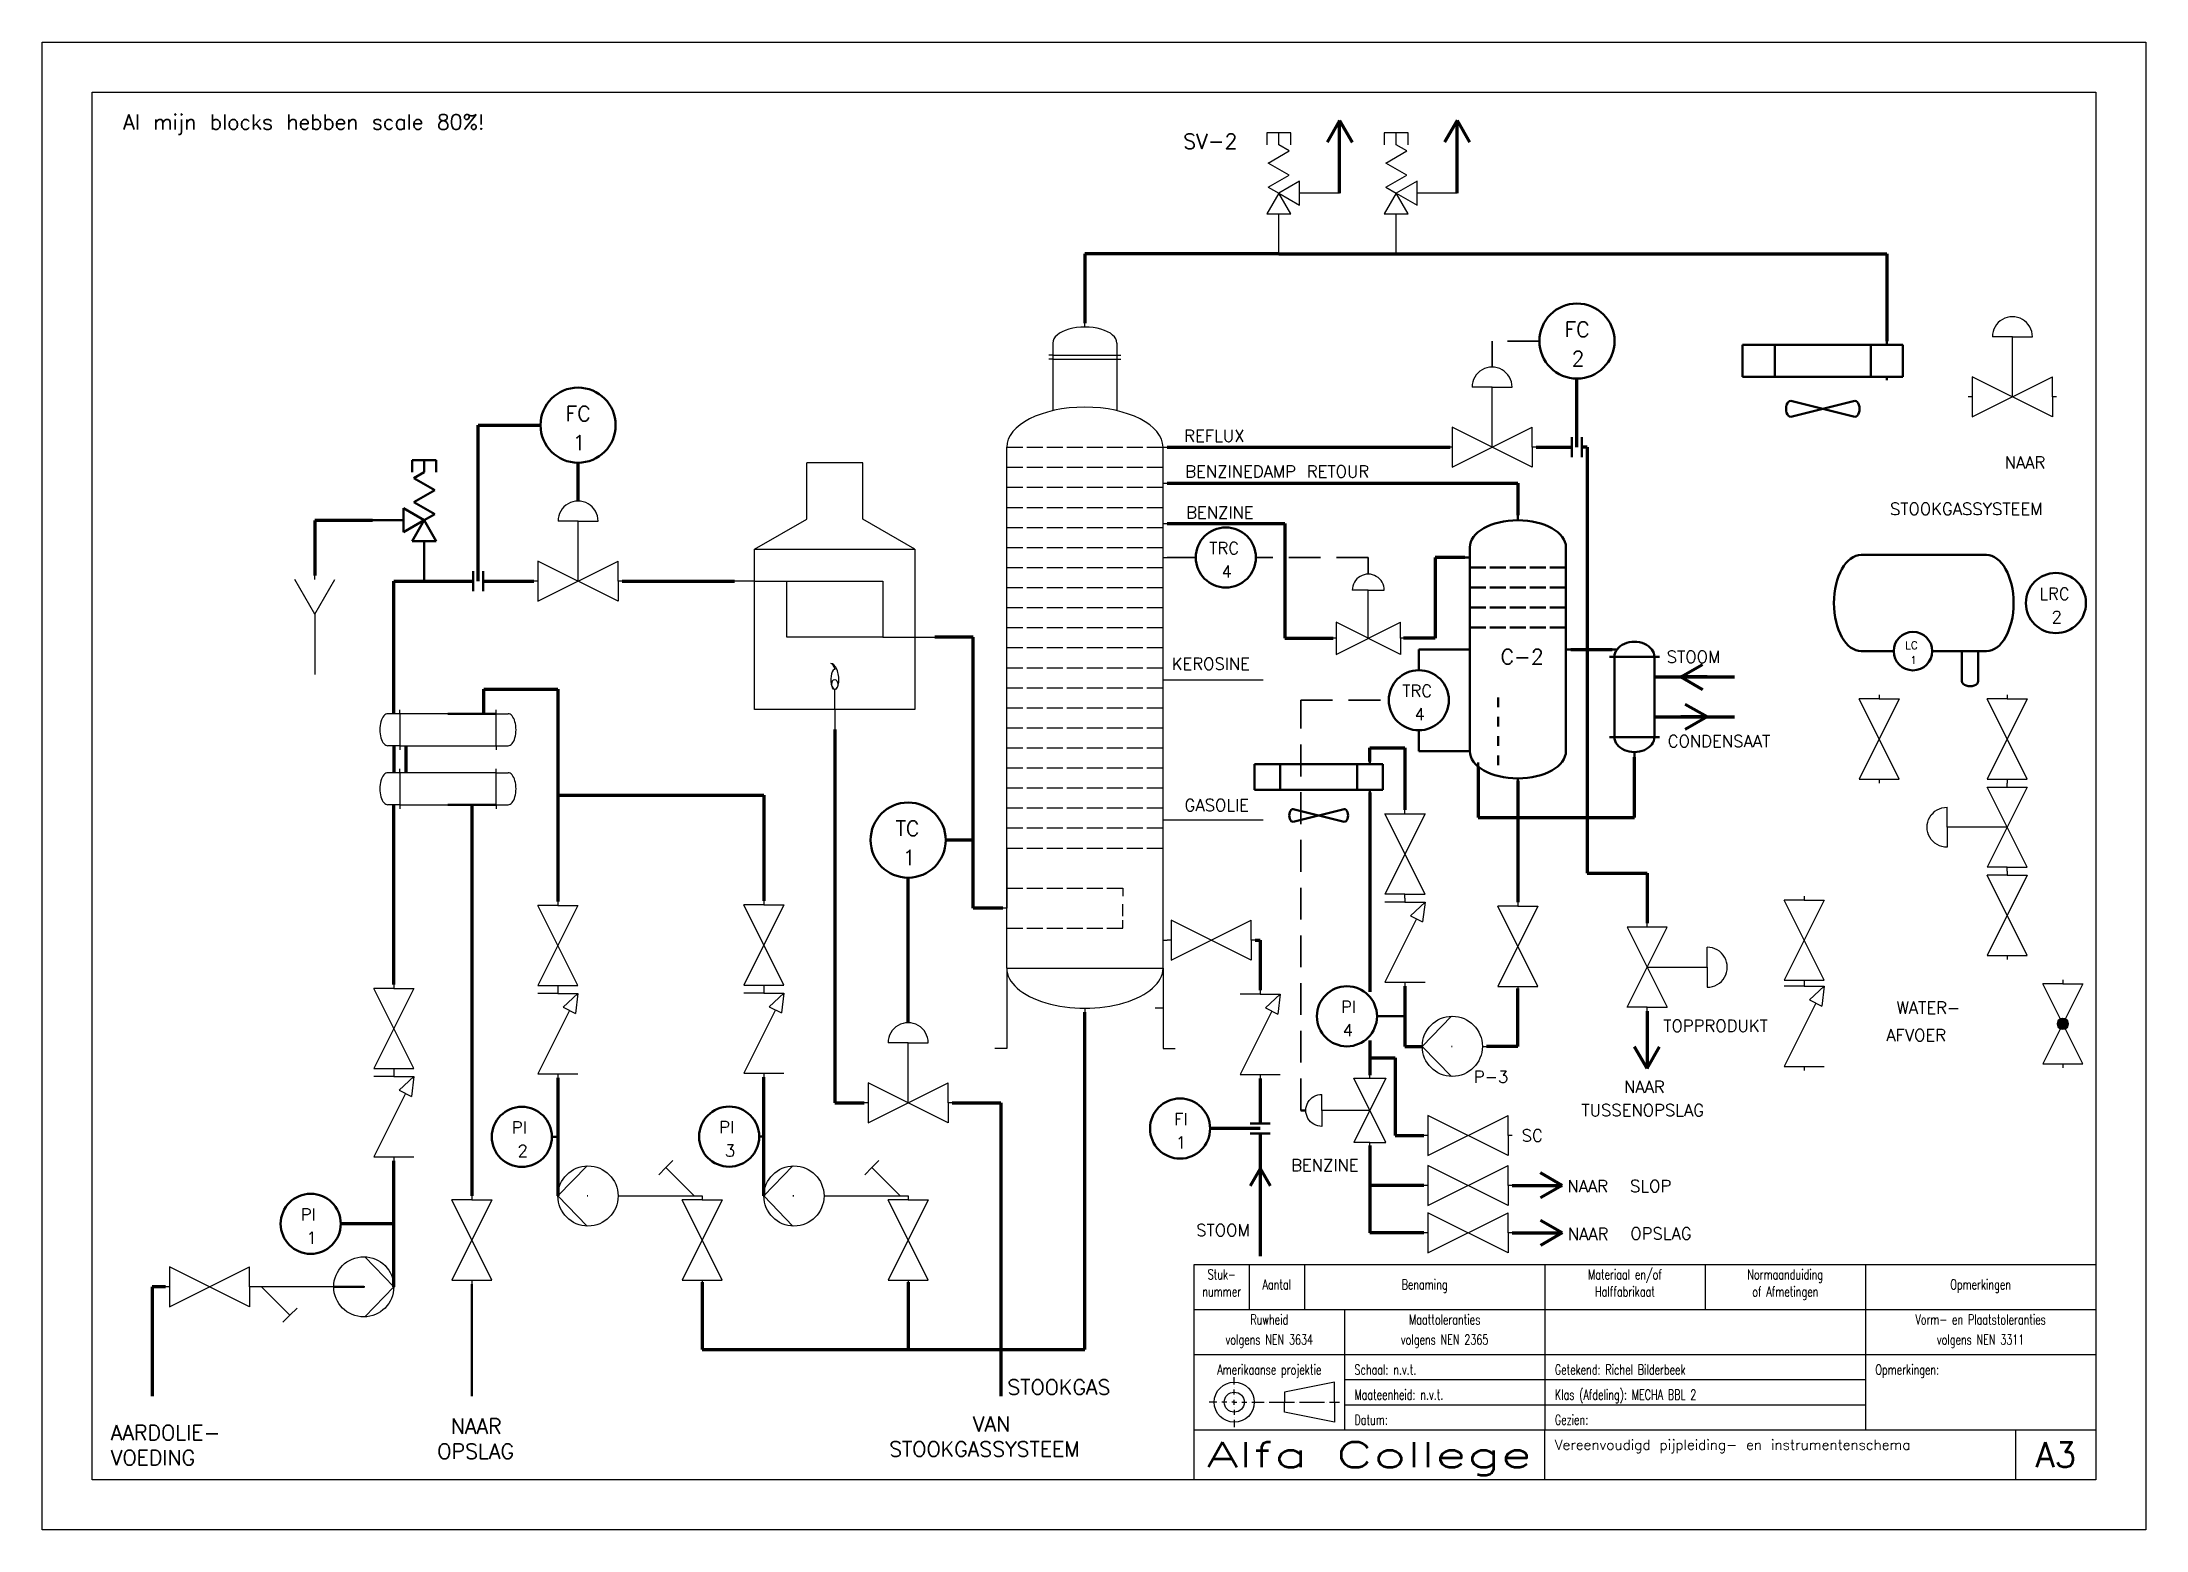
# Model space of a CAD drawing. Extents: x 0 to 420, y 0 to 297.
import ezdxf
from ezdxf.enums import TextEntityAlignment as Align

# ---------------------------------------------------------------- set-up
doc = ezdxf.new("R2010")
doc.units = 0
doc.header["$MEASUREMENT"] = 0
doc.linetypes.add('HIDDEN', pattern=[9.525, 6.35, -3.175])
doc.layers.get('0').update_dxf_attribs({"linetype": 'CONTINUOUS'})
for name, color, linetype in [('KADER25', 3, 'CONTINUOUS'), ('KADER50', 7, 'CONTINUOUS'), ('KADER70', 5, 'CONTINUOUS'), ('T25', 3, 'CONTINUOUS'), ('T70', 5, 'CONTINUOUS')]:
    doc.layers.add(name, color=color, linetype=linetype)
for name, color, linetype, lineweight in [('Omtrekslijn', 7, 'CONTINUOUS', 50), ('Proceslijn', 5, 'CONTINUOUS', 70), ('Stippellijn', 3, 'HIDDEN', 35), ('Tekst', 3, 'CONTINUOUS', 35)]:
    doc.layers.add(name, color=color, linetype=linetype, lineweight=lineweight)
doc.styles.add('KADER1', font='SIMPLEX.SHX', dxfattribs={"height": 5})
doc.styles.add('KADER2', font='SIMPLEX.shx', dxfattribs={"width": 0.7, "height": 2})
doc.styles.get("Standard").update_dxf_attribs({"font": 'TXT.shx', "height": 3})

msp = doc.modelspace()

# ---------------------------------------------------------------- texts
at = {"layer": 'KADER25'}
msp.add_text('Al mijn blocks hebben scale 80%%%!', height=3, dxfattribs=at).set_placement((16.19, 279.55))
at = {"layer": 'Omtrekslijn'}
msp.add_text('C-2', height=3, dxfattribs=at).set_placement((291.16, 172.81))
at = {"layer": 'T25', "style": 'KADER2', "width": 0.7}
for s, p in [('Stuk-', (235.5, 50)), ('Materiaal en/of', (316, 50)), ('Normaanduiding', (348, 50)), ('nummer', (235.5, 46.57)), ('Aantal', (246.5, 48)), ('Benaming', (276, 48)), ('Halffabrikaat', (316, 46.57)), ('of Afmetingen', (348, 46.57)), ('Opmerkingen', (387, 48)), ('Ruwheid', (245, 41)), ('Maattoleranties', (280, 41)), ('Vorm- en Plaatstoleranties', (387, 41)), ('volgens NEN 3634', (245, 37)), ('volgens NEN 2365', (280, 37)), ('volgens NEN 3311', (387, 37)), ('Amerikaanse projektie', (245, 31))]:
    msp.add_text(s, height=2, dxfattribs=at).set_placement(p, align=Align.CENTER)
for s, p in [('Schaal: n.v.t.', (262, 31)), ('Getekend: Richel Bilderbeek', (302, 31)), ('Opmerkingen:', (366, 31)), ('Maateenheid: n.v.t.', (262, 26)), ('Klas (Afdeling): MECHA BBL 2', (302, 26)), ('Datum:', (262, 21)), ('Gezien:', (302, 21))]:
    msp.add_text(s, height=2, dxfattribs=at).set_placement(p)
at = {"layer": 'T25'}
msp.add_text('Vereenvoudigd pijpleiding- en instrumentenschema', height=2, dxfattribs=at).set_placement((302, 16))
at = {"layer": 'T70', "style": 'KADER1', "width": 1.475676}
msp.add_text('Alfa College', height=5, dxfattribs=at).set_placement((232.5, 12.5), (297.5, 12.5), align=Align.FIT)
at = {"layer": 'T70'}
msp.add_text('A3', height=5, dxfattribs=at).set_placement((402, 15), align=Align.MIDDLE)
at = {"layer": 'Tekst'}
for s, height, p in [('SV-2', 3, (227.83, 275.71)), ('FC', 3, (303.93, 238.14)), (' 2', 3, (302.68, 232.32)), ('FC', 3, (104.51, 221.35)), (' 1', 3, (103.25, 215.53)), ('REFLUX', 2.4, (228.01, 217.19)), ('NAAR', 2.4, (391.79, 211.88)), ('BENZINEDAMP RETOUR', 2.4, (228.22, 210.09)), ('BENZINE', 2.4, (228.39, 201.91)), ('STOOKGASSYSTEEM', 2.4, (368.9, 202.61)), ('TRC', 2.4, (233, 194.78)), (' 4', 2.4, (233.33, 190.12)), ('LRC', 2.4, (398.71, 185.68)), (' 2', 2.4, (399.03, 181.02)), (' LC', 1.536, (370.57, 175.84)), ('KEROSINE', 2.4, (225.51, 171.7)), ('STOOM', 2.4, (324.34, 173.09)), (' 1', 1.536, (371.58, 172.86)), ('TRC', 2.4, (271.53, 166.28)), (' 4', 2.4, (271.85, 161.62)), ('CONDENSAAT', 2.4, (324.54, 156.25)), ('GASOLIE', 2.4, (228.08, 143.49)), ('TC', 3, (170.41, 138.53)), (' 1', 3, (169.15, 132.7)), (' PI', 2.4, (257.18, 103.19)), ('WATER-', 2.4, (370.19, 103.05)), (' 4', 2.4, (257.5, 98.53)), ('TOPPRODUKT', 2.4, (323.64, 99.44)), ('AFVOER', 2.4, (368.17, 97.55)), ('P-3', 2.4, (285.82, 89.26)), ('NAAR', 2.4, (315.81, 87.22)), ('TUSSENOPSLAG', 2.4, (307.31, 82.59)), ('PI', 2.4, (93.79, 79.12)), ('PI', 2.4, (135.17, 79.17)), (' FI', 2.4, (223.86, 80.78)), ('SC', 2.4, (295.38, 77.53)), (' 2', 2.4, (92.79, 74.46)), (' 3', 2.4, (134.17, 74.51)), (' 1', 2.4, (224.18, 76.12)), ('BENZINE', 2.4, (249.35, 71.59)), ('NAAR', 2.4, (304.5, 67.4)), ('SLOP', 2.4, (317.01, 67.45)), ('PI', 2.4, (51.64, 61.77)), (' 1', 2.4, (50.63, 57.11)), ('STOOM', 2.4, (230.41, 58.64)), ('NAAR', 2.4, (304.59, 57.87)), ('OPSLAG', 2.4, (317.07, 57.96)), ('STOOKGAS', 3, (192.71, 27)), (' NAAR ', 3, (78.92, 19.21)), ('VAN', 3, (185.84, 19.63)), ('AARDOLIE-', 3, (13.73, 17.92)), ('OPSLAG', 3, (78.92, 14.21)), ('STOOKGASSYSTEEM', 3, (169.1, 14.63)), ('VOEDING', 3, (13.73, 12.92))]:
    msp.add_text(s, height=height, dxfattribs=at).set_placement(p)

# ---------------------------------------------------------------- blocks, each defined once
blk = doc.blocks.new('04_NenWarmtewisselaar')
at = {"layer": 'KADER25', "color": 0}
for p, q in [((-12, 8), (-15, 8)), ((-12, 8), (-12, 9)), ((12, 8), (-12, 8)), ((-12, 8), (-12, 0)), ((12, 8), (12, 9)), ((12, 0), (12, 8)), ((12, 8), (15, 8)), ((-12, 0), (-15, 0)), ((-12, 0), (12, 0)), ((-12, 0), (-12, -1)), ((12, 0), (12, 0)), ((12, 0), (15, 0)), ((12, 0), (12, -1))]:
    blk.add_line(p, q, dxfattribs=at)
for centre, major_axis in [((-15, 4), (0, 4)), ((15, 4), (0, -4))]:
    blk.add_ellipse(centre, major_axis=major_axis, ratio=0.5, start_param=0, end_param=3.141593, dxfattribs=at)
blk = doc.blocks.new('04_NenFornuis')
at = {"layer": 'KADER25', "color": 0}
for p, q in [((-7.01, 47.5), (-7.01, 61.5)), ((7.01, 61.5), (-7.01, 61.5)), ((7.01, 47.5), (7.01, 61.5)), ((-20, 40), (-7.01, 47.5)), ((20, 40), (7.01, 47.5)), ((-20, 0), (-20, 40)), ((-20, 40), (20, 40)), ((20, 40), (20, 0)), ((-20, 32), (-25, 32)), ((-20, 32), (12, 32)), ((-12, 18), (-12, 32)), ((12, 32), (12, 18)), ((12, 18), (-12, 18)), ((12, 18), (20, 18)), ((20, 18), (25, 18)), ((20, 0), (-20, 0)), ((0, 0), (0, 5)), ((0, 0), (0, -5))]:
    blk.add_line(p, q, dxfattribs=at)
for centre, major_axis, ratio, start_param, end_param in [((-0.49, 8.22), (0.49, -3.22), 0.442287, 0, 3.141593), ((-0.49, 9.47), (-0.49, 1.97), 0.356881, 4.885896, 6.283185), ((0, 7.5), (0, -2.5), 0.395368, 3.027106, 6.283185)]:
    blk.add_ellipse(centre, major_axis=major_axis, ratio=ratio, start_param=start_param, end_param=end_param, dxfattribs=at)
blk.add_ellipse((0, 6.25), major_axis=(0, -1.25), ratio=0.59927, dxfattribs=at)
blk = doc.blocks.new('04_KlepMetRegelaar')
at = {"layer": 'KADER25', "color": 0}
for p, q in [((11, 15), (6, 15)), ((11, 0), (11, 15)), ((11, 15), (16, 15)), ((1, 0), (0, 0)), ((1, 5), (1, 0)), ((1, -5), (21, 5)), ((21, -5), (1, 5)), ((1, 0), (1, -5)), ((21, 0), (21, 5)), ((22, 0), (21, 0)), ((21, 0), (21, -5))]:
    blk.add_line(p, q, dxfattribs=at)
blk.add_ellipse((11, 15), major_axis=(5, 0), ratio=1, start_param=0, end_param=3.141593, dxfattribs=at)
blk = doc.blocks.new('04_Klep')
at = {"layer": 'KADER25', "color": 0}
for p, q in [((1, 0), (0, 0)), ((1, 5), (1, 0)), ((1, -5), (21, 5)), ((21, -5), (1, 5)), ((1, 0), (1, -5)), ((21, 0), (21, 5)), ((22, 0), (21, 0)), ((21, 0), (21, -5))]:
    blk.add_line(p, q, dxfattribs=at)
blk = doc.blocks.new('04_Y_filter')
at = {"layer": 'KADER25', "color": 0}
for p, q in [((1, 0), (-1, 0)), ((19, 0), (1, 0)), ((1, 0), (8.07, -7.07)), ((8.07, -7.07), (6.3, -8.84)), ((8.07, -7.07), (9.84, -5.3))]:
    blk.add_line(p, q, dxfattribs=at)
blk = doc.blocks.new('04_NenPomp')
at = {"layer": 'KADER25', "color": 0}
for p, q in [((15, 0), (7.74, 7.5)), ((0, 0), (-1, 0)), ((7.5, 0), (7.74, 0)), ((7.74, 0), (7.5, 0)), ((7.5, 0), (7.5, 0)), ((7.5, 0), (7.5, 0)), ((7.74, -7.5), (15, 0)), ((15, 0), (15, 0))]:
    blk.add_line(p, q, dxfattribs=at)
blk.add_circle((7.5, 0), 7.5, dxfattribs=at)
blk = doc.blocks.new('04_Terugslagklep')
at = {"layer": 'KADER25', "color": 0}
for p, q in [((1, 0), (0, 0)), ((1, 5), (1, 0)), ((16.8, -2.9), (1, 5)), ((1, 0), (1, -5)), ((21, 0), (21, 5)), ((22, 0), (21, 0)), ((21, 0), (21, -5)), ((17.59, -1.34), (16.04, -4.39)), ((21, -5), (16.04, -4.39)), ((21, -5), (17.59, -1.34))]:
    blk.add_line(p, q, dxfattribs=at)
blk = doc.blocks.new('04_Funnel')
at = {"layer": 'KADER25', "color": 0}
for p, q in [((0, -1), (0, 0)), ((0, -9.66), (-5, -1)), ((0, -9.66), (5, -1)), ((0, -9.66), (0, -24.66))]:
    blk.add_line(p, q, dxfattribs=at)
blk = doc.blocks.new('04_Kolom')
at = {"layer": 'KADER25', "color": 0}
for p, q in [((0, 170), (0, 171)), ((-8, 163), (-9, 163)), ((-8, 166), (-8, 149.12)), ((-8, 166), (-8, 163)), ((-8, 163), (8, 163)), ((-8, 163), (-8, 162)), ((8, 166), (8, 149.12)), ((8, 163), (9, 163)), ((-8, 162), (-9, 162)), ((-8, 162), (8, 162)), ((8, 162), (9, 162)), ((-19.5, 10), (-19.5, 140)), ((-19.5, 140), (-15.5, 140)), ((-14.5, 140), (-10.5, 140)), ((-9.5, 140), (-5.5, 140)), ((-4.5, 140), (-0.5, 140)), ((0.5, 140), (4.5, 140)), ((5.5, 140), (9.5, 140)), ((10.5, 140), (14.5, 140)), ((15.5, 140), (19.5, 140)), ((19.5, 10), (19.5, 140)), ((19.5, 140), (20.5, 140)), ((-19.5, 135), (-15.5, 135)), ((-14.5, 135), (-10.5, 135)), ((-9.5, 135), (-5.5, 135)), ((-4.5, 135), (-0.5, 135)), ((0.5, 135), (4.5, 135)), ((5.5, 135), (9.5, 135)), ((10.5, 135), (14.5, 135)), ((15.5, 135), (19.5, 135)), ((-19.5, 130), (-15.5, 130)), ((-14.5, 130), (-10.5, 130)), ((-9.5, 130), (-5.5, 130)), ((-4.5, 130), (-0.5, 130)), ((0.5, 130), (4.5, 130)), ((5.5, 130), (9.5, 130)), ((10.5, 130), (14.5, 130)), ((15.5, 130), (19.5, 130)), ((19.5, 130), (19.5, 131)), ((19.5, 131), (20.5, 131)), ((-19.5, 125), (-15.5, 125)), ((-14.5, 125), (-10.5, 125)), ((-9.5, 125), (-5.5, 125)), ((-4.5, 125), (-0.5, 125)), ((0.5, 125), (4.5, 125)), ((5.5, 125), (9.5, 125)), ((10.5, 125), (14.5, 125)), ((15.5, 125), (19.5, 125)), ((19.5, 120), (19.57, 121)), ((19.57, 121), (20.57, 121)), ((-19.5, 120), (-15.5, 120)), ((-14.5, 120), (-10.5, 120)), ((-9.5, 120), (-5.5, 120)), ((-4.5, 120), (-0.5, 120)), ((0.5, 120), (4.5, 120)), ((5.5, 120), (9.5, 120)), ((10.5, 120), (14.5, 120)), ((15.5, 120), (19.5, 120)), ((-19.5, 115), (-15.5, 115)), ((-14.5, 115), (-10.5, 115)), ((-9.5, 115), (-5.5, 115)), ((-4.5, 115), (-0.5, 115)), ((0.5, 115), (4.5, 115)), ((5.5, 115), (9.5, 115)), ((10.5, 115), (14.5, 115)), ((15.5, 115), (19.5, 115)), ((19.5, 110), (19.5, 112.5)), ((19.5, 112.5), (20.5, 112.5)), ((-19.5, 110), (-15.5, 110)), ((-19.5, 105), (-15.5, 105)), ((-14.5, 110), (-10.5, 110)), ((-14.5, 105), (-10.5, 105)), ((-9.5, 110), (-5.5, 110)), ((-9.5, 105), (-5.5, 105)), ((-4.5, 110), (-0.5, 110)), ((-4.5, 105), (-0.5, 105)), ((0.5, 110), (4.5, 110)), ((0.5, 105), (4.5, 105)), ((5.5, 110), (9.5, 110)), ((5.5, 105), (9.5, 105)), ((10.5, 110), (14.5, 110)), ((10.5, 105), (14.5, 105)), ((15.5, 110), (19.5, 110)), ((15.5, 105), (19.5, 105)), ((-19.5, 100), (-15.5, 100)), ((-14.5, 100), (-10.5, 100)), ((-9.5, 100), (-5.5, 100)), ((-4.5, 100), (-0.5, 100)), ((0.5, 100), (4.5, 100)), ((5.5, 100), (9.5, 100)), ((10.5, 100), (14.5, 100)), ((15.5, 100), (19.5, 100)), ((-19.5, 95), (-15.5, 95)), ((-14.5, 95), (-10.5, 95)), ((-9.5, 95), (-5.5, 95)), ((-4.5, 95), (-0.5, 95)), ((0.5, 95), (4.5, 95)), ((5.5, 95), (9.5, 95)), ((10.5, 95), (14.5, 95)), ((15.5, 95), (19.5, 95)), ((-19.5, 90), (-15.5, 90)), ((-14.5, 90), (-10.5, 90)), ((-9.5, 90), (-5.5, 90)), ((-4.5, 90), (-0.5, 90)), ((0.5, 90), (4.5, 90)), ((5.5, 90), (9.5, 90)), ((10.5, 90), (14.5, 90)), ((15.5, 90), (19.5, 90)), ((-19.5, 85), (-15.5, 85)), ((-14.5, 85), (-10.5, 85)), ((-9.5, 85), (-5.5, 85)), ((-4.5, 85), (-0.5, 85)), ((0.5, 85), (4.5, 85)), ((5.5, 85), (9.5, 85)), ((10.5, 85), (14.5, 85)), ((15.5, 85), (19.5, 85)), ((-19.5, 80), (-15.5, 80)), ((-14.5, 80), (-10.5, 80)), ((-9.5, 80), (-5.5, 80)), ((-4.5, 80), (-0.5, 80)), ((0.5, 80), (4.5, 80)), ((5.5, 80), (9.5, 80)), ((10.5, 80), (14.5, 80)), ((15.5, 80), (19.5, 80)), ((19.5, 80), (19.5, 82)), ((19.5, 82), (20.5, 82)), ((-19.5, 75), (-15.5, 75)), ((-14.5, 75), (-10.5, 75)), ((-9.5, 75), (-5.5, 75)), ((-4.5, 75), (-0.5, 75)), ((0.5, 75), (4.5, 75)), ((5.5, 75), (9.5, 75)), ((10.5, 75), (14.5, 75)), ((15.5, 75), (19.5, 75)), ((-19.5, 70), (-15.5, 70)), ((-14.5, 70), (-10.5, 70)), ((-9.5, 70), (-5.5, 70)), ((-4.5, 70), (-0.5, 70)), ((0.5, 70), (4.5, 70)), ((5.5, 70), (9.5, 70)), ((10.5, 70), (14.5, 70)), ((15.5, 70), (19.5, 70)), ((-19.5, 65), (-15.5, 65)), ((-14.5, 65), (-10.5, 65)), ((-9.5, 65), (-5.5, 65)), ((-4.5, 65), (-0.5, 65)), ((0.5, 65), (4.5, 65)), ((5.5, 65), (9.5, 65)), ((10.5, 65), (14.5, 65)), ((15.5, 65), (19.5, 65)), ((-19.5, 60), (-15.5, 60)), ((-14.5, 60), (-10.5, 60)), ((-9.5, 60), (-5.5, 60)), ((-4.5, 60), (-0.5, 60)), ((0.5, 60), (4.5, 60)), ((5.5, 60), (9.5, 60)), ((10.5, 60), (14.5, 60)), ((15.5, 60), (19.5, 60)), ((-19.5, 55), (-15.5, 55)), ((-14.5, 55), (-10.5, 55)), ((-9.5, 55), (-5.5, 55)), ((-4.5, 55), (-0.5, 55)), ((0.5, 55), (4.5, 55)), ((5.5, 55), (9.5, 55)), ((10.5, 55), (14.5, 55)), ((15.5, 55), (19.5, 55)), ((-19.5, 50), (-15.5, 50)), ((-14.5, 50), (-10.5, 50)), ((-9.5, 50), (-5.5, 50)), ((-4.5, 50), (-0.5, 50)), ((0.5, 50), (4.5, 50)), ((5.5, 50), (9.5, 50)), ((10.5, 50), (14.5, 50)), ((15.5, 50), (19.5, 50)), ((-19.5, 45), (-15.5, 45)), ((-14.5, 45), (-10.5, 45)), ((-9.5, 45), (-5.5, 45)), ((-4.5, 45), (-0.5, 45)), ((0.5, 45), (4.5, 45)), ((5.5, 45), (9.5, 45)), ((10.5, 45), (14.5, 45)), ((15.5, 45), (19.5, 45)), ((19.5, 45), (19.5, 47)), ((19.5, 47), (20.5, 47)), ((-19.5, 40), (-15.5, 40)), ((-19.5, 40), (-19.5, 25)), ((-14.5, 40), (-10.5, 40)), ((-9.5, 40), (-5.5, 40)), ((-4.5, 40), (-0.5, 40)), ((0.5, 40), (4.5, 40)), ((5.5, 40), (9.5, 40)), ((10.5, 40), (14.5, 40)), ((15.5, 40), (19.5, 40)), ((-19.5, 25), (-19.5, 30)), ((-19.5, 30), (-15.5, 30)), ((-14.5, 30), (-10.5, 30)), ((-9.5, 30), (-5.5, 30)), ((-4.5, 30), (-0.5, 30)), ((0.5, 30), (4.5, 30)), ((5.5, 30), (9.5, 30)), ((9.5, 30), (9.5, 28)), ((-19.5, 25), (-20.5, 25)), ((9.5, 23), (9.5, 26)), ((9.5, 20), (9.5, 22)), ((-19.5, 20), (-15.5, 20)), ((-14.5, 20), (-10.5, 20)), ((-9.5, 20), (-5.5, 20)), ((-4.5, 20), (-0.5, 20)), ((0.5, 20), (4.5, 20)), ((5.5, 20), (9.5, 20)), ((19.5, 10), (19.5, 17)), ((19.5, 17), (20.5, 17)), ((-19.5, 10), (19.5, 10)), ((-19.5, 10), (-19.5, -10)), ((19.5, 10), (19.5, -10)), ((0, 0), (0, -1)), ((19.5, 0), (17.5, 0)), ((-19.5, -10), (-22.5, -10)), ((19.5, -10), (22.5, -10))]:
    blk.add_line(p, q, dxfattribs=at)
for centre, major_axis, ratio, start_param, end_param in [((0, 166), (8, 0), 0.5, 0, 3.141593), ((0, 140), (-19.5, 0), 0.512821, 3.141593, 6.283185), ((0, 10), (-19.5, 0), 0.512821, 0, 3.141593)]:
    blk.add_ellipse(centre, major_axis=major_axis, ratio=ratio, start_param=start_param, end_param=end_param, dxfattribs=at)
blk = doc.blocks.new('04_Overdrukventiel_2')
at = {"color": 0}
for p, q in [((-3, 27.2), (-3, 30.2)), ((-3, 30.2), (0, 30.2)), ((-2.6, 25.7), (0, 27.2)), ((0, 27.2), (0, 30.2)), ((0, 30.2), (3, 30.2)), ((3, 30.2), (3, 27.2)), ((2.6, 22.7), (-2.6, 25.7)), ((-2.6, 19.7), (2.6, 22.7)), ((-5.2, 18.2), (0, 15.2)), ((-5.2, 12.2), (-5.2, 18.2)), ((2.6, 16.7), (-2.6, 19.7)), ((2.6, 16.7), (0, 15.2)), ((-15.2, 15.2), (-5.2, 15.2)), ((0, 15.2), (-5.2, 12.2)), ((-3, 10), (0, 15.2)), ((0, 15.2), (3, 10)), ((3, 10), (-3, 10)), ((0, 0), (0, 10))]:
    blk.add_line(p, q, dxfattribs=at)
blk = doc.blocks.new('04_BenzineStripper')
at = {"layer": 'Omtrekslijn'}
for p, q in [((0, -1), (0, 0)), ((-9.6, -6.43), (-9.6, -8.43)), ((-9.6, -8.43), (-10.6, -8.43)), ((-9.6, -26.77), (-10.6, -26.77)), ((9.6, -26.77), (10.6, -26.77)), ((-3.96, -36.39), (-3.96, -38.31)), ((-3.96, -40.24), (-3.96, -42.17)), ((-3.96, -44.1), (-3.96, -46.02)), ((-9.6, -47.1), (-10.6, -47.1)), ((-7.91, -50.18), (-7.91, -49.33)), ((-3.96, -47.95), (-3.96, -49.88)), ((-3.96, -49.88), (-3.96, -47.95)), ((0, -52.53), (0, -53.53))]:
    blk.add_line(p, q, dxfattribs=at)
at = {"layer": 'Omtrekslijn', "color": 0}
for p, q in [((-9.6, -47.1), (-9.6, -6.43)), ((9.6, -47.1), (9.6, -6.43)), ((-9.6, -10.43), (-6.4, -10.43)), ((-5.6, -10.43), (-2.4, -10.43)), ((-1.6, -10.43), (1.6, -10.43)), ((2.4, -10.43), (5.6, -10.43)), ((6.4, -10.43), (9.6, -10.43)), ((-9.6, -14.43), (-6.4, -14.43)), ((-5.6, -14.43), (-2.4, -14.43)), ((-1.6, -14.43), (1.6, -14.43)), ((2.4, -14.43), (5.6, -14.43)), ((6.4, -14.43), (9.6, -14.43)), ((-9.6, -18.43), (-6.4, -18.43)), ((-5.6, -18.43), (-2.4, -18.43)), ((-1.6, -18.43), (1.6, -18.43)), ((2.4, -18.43), (5.6, -18.43)), ((6.4, -18.43), (9.6, -18.43)), ((-9.6, -22.43), (-6.4, -22.43)), ((-5.6, -22.43), (-2.4, -22.43)), ((-1.6, -22.43), (1.6, -22.43)), ((2.4, -22.43), (5.6, -22.43)), ((6.4, -22.43), (9.6, -22.43))]:
    blk.add_line(p, q, dxfattribs=at)
at = {"layer": 'Omtrekslijn'}
for centre, major_axis in [((0, -6.43), (-9.6, 0)), ((0, -47.1), (9.6, 0))]:
    blk.add_ellipse(centre, major_axis=major_axis, ratio=0.565396, start_param=3.141593, end_param=6.283185, dxfattribs=at)
blk = doc.blocks.new('04_Ventilator')
at = {"layer": 'Omtrekslijn', "color": 0}
for p, q in [((0, -1), (0, 0)), ((-45, -1), (-45, -11)), ((5, -1), (-45, -1)), ((-45, -1), (-35, -1)), ((-35, -1), (-35, -11)), ((-5, -11), (-5, -1)), ((-5, -1), (5, -1)), ((5, -1), (0, -1)), ((5, -11), (5, -1)), ((-45, -11), (5, -11)), ((5, -11), (-5, -11)), ((0, -11), (0, -12)), ((-30, -18.5), (-10, -23.5)), ((-10, -18.5), (-30, -23.5))]:
    blk.add_line(p, q, dxfattribs=at)
blk.add_ellipse((-30, -21), major_axis=(0, 2.5), ratio=0.585267, start_param=0, end_param=3.141593, dxfattribs=at)
at = {"layer": 'Omtrekslijn', "color": 0, "extrusion": (0, 0, -1)}
blk.add_ellipse((-10, -21), major_axis=(0, 2.5), ratio=0.585267, start_param=0, end_param=3.141593, dxfattribs=at)
blk = doc.blocks.new('04_Warmtewisselaar')
at = {"layer": 'Omtrekslijn'}
for p, q in [((-4, 20), (-5, 20)), ((4, 20), (-4, 20)), ((-4, 20), (-4, 4)), ((4, 4), (4, 20)), ((4, 20), (5, 20)), ((-4, 4), (-5, 4)), ((-4, 4), (4, 4)), ((0, 1), (0, 0)), ((4, 4), (5, 4))]:
    blk.add_line(p, q, dxfattribs=at)
at = {"layer": 'Omtrekslijn', "extrusion": (0, 0, -1)}
blk.add_ellipse((0, 20), major_axis=(-4, 0), ratio=0.750206, start_param=0, end_param=3.141593, dxfattribs=at)
at = {"layer": 'Omtrekslijn'}
blk.add_ellipse((0, 4), major_axis=(-4, 0), ratio=0.750206, start_param=0, end_param=3.141593, dxfattribs=at)

# ---------------------------------------------------------------- hatches: boundary and pattern name
at = {"layer": 'Proceslijn'}
h = msp.add_hatch(color=0, dxfattribs=at)
edge = h.paths.add_edge_path()
edge.add_arc((403.41, 101.03), 1, 0, 360)

# ---------------------------------------------------------------- linework, layer by layer
for p, q in [((224.58, 169.72), (243.79, 169.72)), ((71.42, 156.53), (72.62, 156.53)), ((224.58, 141.72), (243.79, 141.72))]:
    msp.add_line(p, q)
at = {"layer": 'KADER25'}
for p, q in [((0, 0), (0, 297)), ((0, 297), (420, 297)), ((420, 297), (420, 0)), ((238, 29), (238, 30.5)), ((258, 29.5), (248, 27.5)), ((258, 25.5), (258, 29.5)), ((260, 30), (364, 30)), ((234.5, 25.5), (233, 25.5)), ((234.97, 25.5), (234.97, 25.5)), ((235, 25.5), (235, 25.5)), ((236.5, 25.5), (235.5, 25.5)), ((237, 25.5), (237, 25.5)), ((238, 25.5), (237.5, 25.5)), ((238, 28.5), (238, 28.5)), ((238, 27), (238, 28)), ((238, 26.5), (238, 26.5)), ((238, 25), (238, 26)), ((238, 25.5), (238.5, 25.5)), ((239, 25.5), (239, 25.5)), ((239.5, 25.5), (240.5, 25.5)), ((241, 25.5), (241, 25.5)), ((241.5, 25.5), (244, 25.5)), ((244.5, 25.5), (244.5, 25.5)), ((245, 25.5), (250, 25.5)), ((247, 25.5), (247, 25.5)), ((248, 27.5), (248, 25.5)), ((248, 23.5), (248, 25.5)), ((250.5, 25.5), (250.5, 25.5)), ((250.5, 25.5), (250.5, 25.5)), ((251, 25.5), (256, 25.5)), ((256.5, 25.5), (256.5, 25.5)), ((257, 25.5), (259, 25.5)), ((258, 25.5), (258, 21.5)), ((238, 24.5), (238, 24.5)), ((238, 24), (238, 23)), ((238, 22.5), (238, 22.5)), ((238, 22), (238, 20.5)), ((258, 21.5), (248, 23.5)), ((260, 25), (364, 25)), ((420, 0), (0, 0))]:
    msp.add_line(p, q, dxfattribs=at)
for radius in [4, 2]:
    msp.add_circle((238, 25.5), radius, dxfattribs=at)
at = {"layer": 'KADER50'}
for p, q in [((230, 10), (230, 53)), ((230, 53), (410, 53)), ((241, 53), (241, 44)), ((252, 53), (252, 44)), ((300, 53), (300, 20)), ((332, 53), (332, 44)), ((364, 53), (364, 20)), ((230, 44), (410, 44)), ((260, 44), (260, 20)), ((230, 35), (410, 35)), ((230, 20), (410, 20)), ((300, 10), (300, 20)), ((394, 10), (394, 20))]:
    msp.add_line(p, q, dxfattribs=at)
at = {"layer": 'KADER70'}
for p, q in [((10, 10), (10, 287)), ((10, 287), (410, 287)), ((410, 287), (410, 10)), ((410, 53), (410, 10)), ((410, 10), (10, 10))]:
    msp.add_line(p, q, dxfattribs=at)
at = {"layer": 'Omtrekslijn'}
for p, q in [((305.42, 218.12), (305.42, 214.12)), ((307.42, 216.12), (307.42, 218.12)), ((307.42, 216.12), (307.42, 214.12)), ((86.05, 189.38), (86.05, 191.38)), ((86.05, 189.38), (86.05, 187.38)), ((88.05, 189.38), (88.05, 191.38)), ((88.05, 191.38), (88.05, 187.38)), ((284.02, 175.78), (274.85, 175.78)), ((274.85, 175.78), (274.85, 171.62)), ((314.42, 175.78), (313.42, 175.78)), ((388.15, 175.42), (377.33, 175.42)), ((383.28, 175.42), (383.28, 169.42)), ((386.53, 175.42), (386.53, 169.42)), ((90.62, 162.93), (81.02, 162.93)), ((81.02, 162.93), (85.82, 162.93)), ((85.82, 162.93), (90.62, 162.93)), ((90.62, 162.93), (88.22, 162.93)), ((274.85, 159.62), (274.85, 155.45)), ((274.85, 155.45), (284.02, 155.45)), ((90.62, 144.75), (81.02, 144.75)), ((81.02, 144.75), (85.82, 144.75)), ((266.5, 102.53), (272.08, 102.53)), ((243.18, 81.12), (241.18, 81.12)), ((241.18, 81.12), (245.18, 81.12)), ((252.29, 83.75), (251.29, 83.75)), ((102.98, 78.46), (101.78, 78.46)), ((144.1, 78.51), (143.16, 78.51)), ((243.18, 79.12), (241.18, 79.12)), ((243.18, 79.12), (245.18, 79.12)), ((64.22, 48.53), (58.22, 48.53)), ((85.82, 49.07), (85.82, 26.71))]:
    msp.add_line(p, q, dxfattribs=at)
at = {"layer": 'Omtrekslijn', "color": 0}
for p, q in [((388.15, 194.62), (363.15, 194.62)), ((369.65, 175.42), (363.15, 175.42))]:
    msp.add_line(p, q, dxfattribs=at)
at = {"layer": 'Omtrekslijn'}
for centre, radius in [((306.42, 237.32), 7.5), ((107, 220.53), 7.5), ((236.32, 194.12), 6), ((402.03, 185.02), 6), ((373.49, 175.42), 3.84), ((274.85, 165.62), 6), ((172.9, 137.7), 7.5), ((260.5, 102.53), 6), ((403.41, 101.03), 1), ((95.78, 78.46), 6), ((137.16, 78.51), 6), ((227.18, 80.12), 6), ((53.63, 61.11), 6)]:
    msp.add_circle(centre, radius, dxfattribs=at)
for centre, major_axis, ratio, start_param, end_param in [((363.15, 185.02), (0, -9.6), 0.565396, 3.141593, 6.283185), ((388.15, 185.02), (0, 9.6), 0.565396, 3.141593, 6.283185), ((384.9, 169.42), (-1.62, 0), 0.615385, 0, 3.141593)]:
    msp.add_ellipse(centre, major_axis=major_axis, ratio=ratio, start_param=start_param, end_param=end_param, dxfattribs=at)
at = {"layer": 'Proceslijn'}
for p, q in [((259.04, 281.35), (256.54, 277.02)), ((259.04, 266.86), (259.04, 281.35)), ((259.04, 281.35), (261.54, 277.02)), ((282.49, 281.35), (279.99, 277.02)), ((282.49, 266.86), (282.49, 281.35)), ((282.49, 281.35), (284.99, 277.02)), ((246.88, 254.7), (208.18, 254.7)), ((208.18, 254.7), (208.18, 240.92)), ((246.88, 254.7), (270.34, 254.7)), ((270.34, 254.7), (368.29, 254.7)), ((368.29, 254.7), (368.29, 237.3)), ((306.42, 216.12), (306.42, 229.82)), ((87.05, 189.38), (87.05, 220.53)), ((87.05, 220.53), (99.5, 220.53)), ((224.58, 216.12), (281.07, 216.12)), ((270.52, 216.12), (280.67, 216.12)), ((298.27, 216.12), (305.42, 216.12)), ((308.42, 216.12), (307.42, 216.12)), ((308.42, 216.12), (308.42, 131.12)), ((107, 205.38), (107, 213.03)), ((224.58, 208.92), (294.62, 208.92)), ((294.62, 208.92), (294.62, 202.55)), ((65.98, 201.53), (54.45, 201.53)), ((54.45, 201.53), (54.45, 190.5)), ((224.63, 200.92), (248.1, 200.92)), ((248.1, 200.92), (248.1, 177.98)), ((284.02, 194.12), (278.12, 194.12)), ((278.12, 194.12), (278.12, 177.98)), ((70.22, 162.93), (70.22, 189.38)), ((70.22, 189.38), (86.05, 189.38)), ((88.05, 189.38), (98.2, 189.38)), ((115.8, 189.38), (138.25, 189.38)), ((185.9, 178.18), (178.25, 178.18)), ((185.9, 124.12), (185.9, 178.18)), ((248.1, 177.98), (257.72, 177.98)), ((278.12, 177.98), (271.8, 177.98)), ((305.22, 175.78), (313.42, 175.78)), ((327.13, 170.28), (331.46, 172.78)), ((321.88, 170.28), (337.88, 170.28)), ((321.88, 170.28), (332.38, 170.28)), ((332.38, 170.28), (327.13, 170.28)), ((327.13, 170.28), (331.46, 167.78)), ((88.22, 162.93), (88.22, 167.86)), ((88.22, 167.86), (102.98, 167.86)), ((102.98, 167.86), (102.98, 125.45)), ((332.38, 162.28), (328.05, 164.78)), ((158.25, 159.78), (158.25, 85.23)), ((321.88, 162.28), (337.88, 162.28)), ((332.38, 162.28), (327.13, 162.28)), ((327.13, 162.28), (329.76, 162.28)), ((332.38, 162.28), (328.05, 159.78)), ((70.22, 156.53), (70.22, 151.15)), ((72.62, 156.53), (72.62, 151.15)), ((265.09, 153.37), (265.09, 156.1)), ((265.09, 156.1), (272.08, 156.1)), ((272.08, 156.1), (272.08, 143.73)), ((286.71, 152.37), (286.71, 142.18)), ((317.88, 142.18), (317.88, 154.28)), ((265.09, 147.23), (265.09, 107.4)), ((294.62, 149.52), (294.62, 125.28)), ((70.22, 108.89), (70.22, 144.75)), ((85.82, 144.75), (85.82, 66.67)), ((102.98, 146.65), (144.1, 146.65)), ((144.1, 146.65), (144.1, 125.57)), ((286.71, 142.18), (317.88, 142.18)), ((185.9, 137.7), (180.4, 137.7)), ((172.9, 108.42), (172.9, 130.2)), ((308.42, 131.12), (320.42, 131.12)), ((320.42, 131.12), (320.42, 121.12)), ((191.78, 124.12), (185.9, 124.12)), ((242.18, 117.72), (243.18, 117.72)), ((243.18, 117.72), (243.18, 107.72)), ((172.9, 101.23), (172.9, 108.42)), ((272.08, 108.53), (272.08, 96.53)), ((294.62, 96.53), (294.62, 108.08)), ((208.18, 35.99), (208.18, 103.32)), ((320.42, 103.52), (320.42, 92.12)), ((265.09, 97.67), (265.09, 90.79)), ((265.09, 94.23), (270.09, 94.23)), ((270.09, 94.23), (270.09, 78.75)), ((272.08, 96.53), (275.53, 96.53)), ((294.62, 96.53), (288.33, 96.53)), ((320.42, 92.12), (317.92, 96.45)), ((320.42, 92.12), (322.92, 96.45)), ((102.98, 90.25), (102.98, 66.66)), ((144.1, 66.66), (144.1, 90.37)), ((243.18, 90.12), (243.18, 81.12)), ((158.25, 85.23), (164.1, 85.23)), ((181.7, 85.23), (191.42, 85.23)), ((191.42, 85.23), (191.42, 26.71)), ((243.18, 80.12), (233.18, 80.12)), ((243.18, 79.12), (243.18, 72.12)), ((265.09, 76.71), (265.09, 59.28)), ((270.09, 78.75), (275.85, 78.75)), ((70.22, 48.53), (70.22, 73.69)), ((243.18, 72.12), (241.18, 68.66)), ((243.18, 72.12), (243.18, 54.65)), ((243.18, 72.12), (245.18, 68.66)), ((275.85, 68.76), (265.09, 68.76)), ((293.45, 68.76), (303.45, 68.76)), ((303.45, 68.76), (299.12, 71.26)), ((303.45, 68.76), (299.12, 66.26)), ((70.22, 61.11), (59.63, 61.11)), ((275.85, 59.28), (265.09, 59.28)), ((293.45, 59.28), (303.45, 59.28)), ((303.45, 59.28), (299.12, 61.78)), ((303.45, 59.28), (299.12, 56.78)), ((24.62, 48.53), (21.95, 48.53)), ((21.95, 48.53), (21.95, 26.71)), ((131.78, 49.46), (131.78, 35.99)), ((172.9, 49.46), (172.9, 35.99)), ((131.78, 35.99), (208.18, 35.99))]:
    msp.add_line(p, q, dxfattribs=at)
at = {"layer": 'Stippellijn'}
for p, q in [((289.47, 232.12), (289.47, 237.32)), ((298.92, 237.32), (289.47, 237.32)), ((224.58, 194.12), (230.32, 194.12)), ((264.76, 194.12), (242.32, 194.12)), ((264.76, 190.78), (264.76, 194.12)), ((251.29, 83.75), (251.29, 165.62)), ((251.29, 165.62), (268.85, 165.62))]:
    msp.add_line(p, q, dxfattribs=at)

# ---------------------------------------------------------------- block references
for name, p, xscale, yscale, zscale in [('04_Overdrukventiel_2', (246.88, 254.7), -0.8, 0.8, 0.8), ('04_Overdrukventiel_2', (270.34, 254.7), -0.8, 0.8, 0.8), ('04_KlepMetRegelaar', (257.72, 177.98), 0.6400000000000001, 0.6400000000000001, 0.6400000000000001)]:
    msp.add_blockref(name, p, dxfattribs=dict(xscale=xscale, yscale=yscale, zscale=zscale))
at = {"layer": 'Omtrekslijn'}
for name, p, xscale, yscale, zscale in [('04_Kolom', (208.18, 104.12), 0.8, 0.8, 0.8), ('04_KlepMetRegelaar', (384.54, 226.18), 0.8, 0.8, 0.8), ('04_Ventilator', (368.29, 237.22), 0.6400000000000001, 0.6400000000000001, 0.6400000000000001), ('04_KlepMetRegelaar', (280.67, 216.12), 0.8, 0.8, 0.8), ('04_Overdrukventiel_2', (76.3, 189.38), 0.8, 0.8, 0.8), ('04_NenFornuis', (158.25, 163.78), 0.8, 0.8, 0.8), ('04_KlepMetRegelaar', (98.2, 189.38), 0.8, 0.8, 0.8), ('04_Funnel', (54.45, 190.5), 0.8, 0.8, 0.8), ('04_NenWarmtewisselaar', (81.02, 156.53), 0.8, 0.8, 0.8), ('04_NenWarmtewisselaar', (81.02, 144.75), 0.8, 0.8, 0.8), ('04_Ventilator', (265.09, 153.37), 0.5120000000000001, 0.5120000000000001, 0.5120000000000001), ('04_Klep', (224.58, 117.72), 0.8, 0.8, 0.8), ('04_KlepMetRegelaar', (164.1, 85.23), 0.8, 0.8, 0.8), ('04_Klep', (275.85, 78.75), 0.8, 0.8, 0.8), ('04_Klep', (275.85, 68.76), 0.8, 0.8, 0.8), ('04_Klep', (275.85, 59.28), 0.8, 0.8, 0.8), ('04_Klep', (24.62, 48.53), 0.8, 0.8, 0.8), ('04_NenPomp', (58.22, 48.53), 0.8, 0.8, 0.8)]:
    msp.add_blockref(name, p, dxfattribs=dict(at, xscale=xscale, yscale=yscale, zscale=zscale))
for name, p in [('04_BenzineStripper', (294.62, 202.55)), ('04_Warmtewisselaar', (317.88, 154.28))]:
    msp.add_blockref(name, p, dxfattribs=at)
for name, p, xscale, yscale, zscale, rotation in [('04_Klep', (366.77, 149.07), 0.8, 0.8, 0.8, 90), ('04_Klep', (392.32, 149.07), 0.8, 0.8, 0.8, 90), ('04_KlepMetRegelaar', (392.32, 149.07), -0.8, 0.8, 0.8, 90), ('04_Klep', (272.08, 143.73), -0.8, 0.8, 0.8, 90), ('04_Klep', (392.32, 113.87), 0.8, 0.8, 0.8, 90), ('04_Terugslagklep', (272.08, 108.53), 0.8, 0.8, 0.8, 90), ('04_Klep', (351.76, 108.92), 0.8, 0.8, 0.8, 90), ('04_Klep', (102.98, 107.85), 0.8, 0.8, 0.8, 90), ('04_Klep', (144.1, 107.97), 0.8, 0.8, 0.8, 90), ('04_Klep', (294.62, 107.68), 0.8, 0.8, 0.8, 90), ('04_KlepMetRegelaar', (320.42, 121.12), 0.8, 0.8, 0.8, 270), ('04_Terugslagklep', (351.76, 91.72), 0.8, 0.8, 0.8, 90), ('04_Klep', (403.41, 92.23), 0.8, 0.8, 0.8, 90), ('04_Klep', (70.22, 91.29), 0.8, 0.8, 0.8, 90), ('04_Terugslagklep', (102.98, 90.25), 0.8, 0.8, 0.8, 90), ('04_Terugslagklep', (144.1, 90.37), 0.8, 0.8, 0.8, 90), ('04_Terugslagklep', (243.18, 90.12), 0.8, 0.8, 0.8, 90), ('04_NenPomp', (287.53, 96.53), 0.8, 0.8, 0.8, 180), ('04_Terugslagklep', (70.22, 73.69), 0.8, 0.8, 0.8, 90), ('04_KlepMetRegelaar', (265.09, 90.79), -0.6400000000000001, 0.6400000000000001, 0.6400000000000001, 90), ('04_NenPomp', (114.98, 66.66), 0.8, 0.8, 0.8, 180), ('04_NenPomp', (156.1, 66.66), 0.8, 0.8, 0.8, 180), ('04_Klep', (85.82, 49.07), 0.8, 0.8, 0.8, 90), ('04_Klep', (131.78, 49.06), 0.8, 0.8, 0.8, 90), ('04_Klep', (172.9, 49.06), 0.8, 0.8, 0.8, 90)]:
    msp.add_blockref(name, p, dxfattribs=dict(at, xscale=xscale, yscale=yscale, zscale=zscale, rotation=rotation))
at = {"layer": 'Proceslijn', "xscale": 0.8, "yscale": 0.8, "zscale": 0.8, "rotation": 180}
for p in [(130.98, 66.66), (172.1, 66.66)]:
    msp.add_blockref('04_Y_filter', p, dxfattribs=at)
at = {"layer": 'Proceslijn', "xscale": 0.8, "yscale": 0.8, "zscale": 0.8}
msp.add_blockref('04_Y_filter', (43.02, 48.53), dxfattribs=at)

msp.set_redraw_order([(e.dxf.handle, doc.entitydb.next_handle()) for e in msp.query("TEXT MTEXT ATTDEF DIMENSION ARC_DIMENSION")])  # texts and dimensions are drawn at this point

doc.saveas('drawing.dxf')
